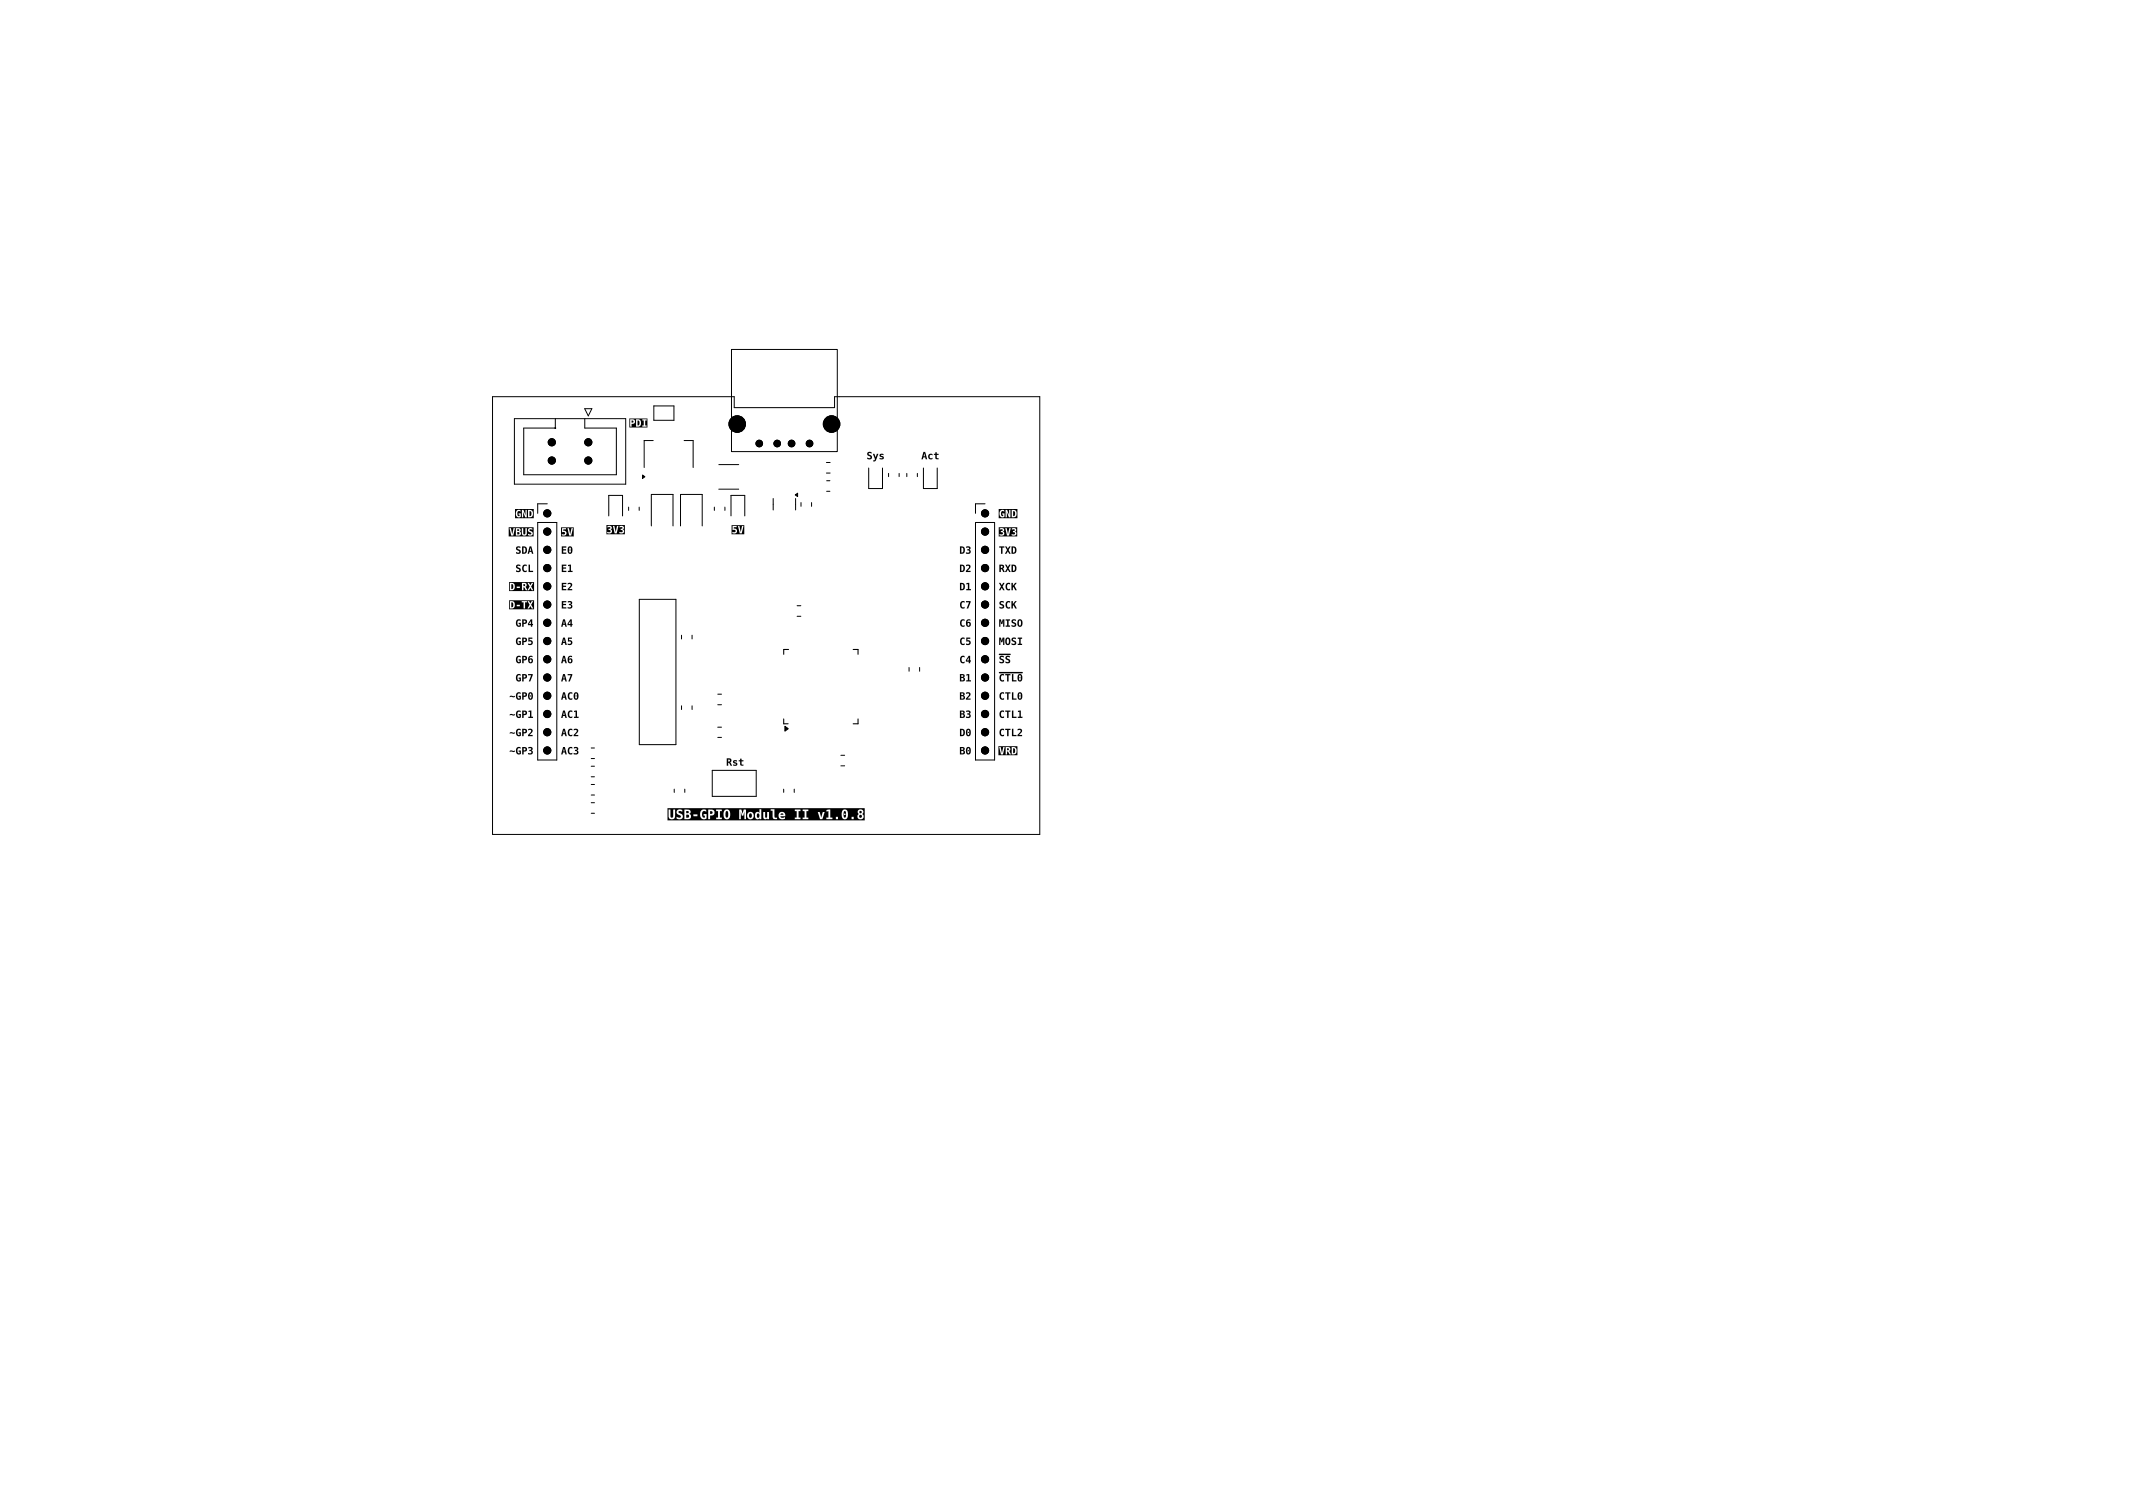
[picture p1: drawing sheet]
<svg xmlns="http://www.w3.org/2000/svg" width="297mm" height="210mm" viewBox="0 0 297 210" stroke-linecap="round" stroke-linejoin="round" font-family="sans-serif">
<defs><g id="words">
<g font-size="1.4">
<text x="120.7" y="64.1">Sys</text>
<text x="128.3" y="64.1">Act</text>
<text x="71.8" y="77.5">SDA</text>
<text x="78.1" y="77.5">E0</text>
<text x="133.6" y="77.5">D3</text>
<text x="139.1" y="77.5">TXD</text>
<text x="71.8" y="80.1">SCL</text>
<text x="78.1" y="82.6">E2</text>
<text x="78.1" y="80.1">E1</text>
<text x="133.6" y="82.6">D1</text>
<text x="133.6" y="80.1">D2</text>
<text x="139.1" y="80.1">RXD</text>
<text x="139.1" y="82.6">XCK</text>
<text x="71.8" y="87.7">GP4</text>
<text x="78.1" y="85.2">E3</text>
<text x="78.1" y="87.7">A4</text>
<text x="133.6" y="85.2">C7</text>
<text x="133.6" y="87.7">C6</text>
<text x="139.1" y="87.7">MISO</text>
<text x="139.1" y="85.2">SCK</text>
<text x="71.8" y="95.3">GP7</text>
<text x="71.8" y="92.8">GP6</text>
<text x="71.8" y="90.2">GP5</text>
<text x="78.1" y="92.8">A6</text>
<text x="78.1" y="90.2">A5</text>
<text x="78.1" y="95.3">A7</text>
<text x="133.6" y="95.3">B1</text>
<text x="133.6" y="92.8">C4</text>
<text x="133.6" y="90.2">C5</text>
<text x="139.1" y="95.3">~{CTL0}</text>
<text x="139.1" y="90.2">MOSI</text>
<text x="70.9" y="97.9">~GP0</text>
<text x="70.9" y="100.4">~GP1</text>
<text x="78.1" y="97.9">AC0</text>
<text x="78.1" y="100.4">AC1</text>
<text x="133.6" y="100.4">B3</text>
<text x="133.6" y="97.9">B2</text>
<text x="139.1" y="97.9">CTL0</text>
<text x="139.1" y="100.4">CTL1</text>
<text x="70.9" y="105.5">~GP3</text>
<text x="70.9" y="102.9">~GP2</text>
<text x="78.1" y="105.5">AC3</text>
<text x="78.1" y="102.9">AC2</text>
<text x="101.1" y="106.8">Rst</text>
<text x="133.6" y="102.9">D0</text>
<text x="133.6" y="105.5">B0</text>
<text x="139.1" y="102.9">CTL2</text>
</g>
</g></defs>
<g fill="none" stroke="#000" stroke-width=".14">
<path d="M68.6 55.2h33.6v1.6h14v-1.6h28.6v61h-76.2zM71.6 58.3h15.5v9.1h-15.5zM77.3 58.3v1.3h-4.4v6.5h12.9v-6.5h-4.4v-1.3M81.4 56.9h1l-.5 1zM91 56.5h2.8v2h-2.8zM101.9 48.7h14.7v14.2h-14.7zM74.9 72.8h2.6v33h-2.6zM76.2 70.2h-1.3v1.3M84.8 71.9v-2.9h1.9v2.9M87.5 70.6v.5M89 70.6v.5M90.7 73.2v-4.3h3v4.3"/>
<path d="M91 61.4h-1.3v3.7M94.8 73.2v-4.3h3v4.3M95.3 61.4h1.2v3.7M99.5 70.6v.5M100.1 64.7h2.8M100.1 68.1h2.8M100.9 70.6v.5M101.8 71.9v-2.9h1.9v2.9M107.7 69.4v1.6M110.8 69.4v1.6M111.5 70v.5M113 70v.5"/>
<path d="M115.1 64.4h.5M115.1 65.9h.5M115.1 66.9h.5M115.1 68.4h.5M121 65.2v2.8h1.9v-2.8M123.7 65.9v.5M125.2 65.9v.5M126.3 65.9v.5M127.7 65.9v.5M128.6 65.2v2.8h1.9v-2.8M135.8 72.8h2.7v33h-2.7zM137.2 70.2h-1.4v1.3"/>
<path d="M89 83.5h5.1v20.2h-5.1zM94.9 88.5v.5M94.9 98.3v.5M96.4 88.5v.5M96.4 98.3v.5M99.9 96.7h.6M99.9 98.1h.6M111 84.4h.5M111 85.8h.5M126.6 93v.5M128 93v.5M82.3 109.2h.5"/>
<path d="M82.3 110.7h.5M82.3 111.8h.5M82.3 113.3h.5M82.3 106.7h.5M82.3 108.2h.5M82.3 104.2h.5M82.3 105.6h.5M93.9 109.9v.5M95.4 109.9v.5M99.2 107.3h6.1v3.6h-6.1zM99.9 101.3h.6M99.9 102.7h.6"/>
<path d="M109.1 109.9v.5M110.6 109.9v.5M117.1 105.2h.5M117.1 106.7h.5"/>
</g>
<g fill="#000">
<path d="M87.9 58.6l.3 .1a.17 .17 0 0 1-.1 .1 .17 .17 0 0 1-.2 .1zM88.8 58.6a.35 .35 0 0 1 .2 .3 .35 .35 0 0 1-.2 .3zM87.6 58.3h2.6v1.2h-2.6v-.6h.1v.5h.2v-.2h.7v.2h.2a.54 .54 0 0 0 .4-.8h.4v.6h-.2v.2h.6v-.2h-.2v-.6h.2v-.2h-.6v.2l-.8-.2v.8h-.7v-.2a.34 .34 0 0 0 .5-.2 .34 .34 0 0 0-.4-.4h-.3v.5h-.1zM72 73.7h.2a.12 .12 0 0 1 .1 .1 .12 .12 0 0 1-.1 .1h-.2zM72 74.1h.3v.3h-.3zM73.7 71.2a.35 .35 0 0 1 .3 .3 .35 .35 0 0 1-.3 .4zM70.8 73.4h3.5v1.3h-3.5v-1.1h.1l.3 1h.3l.1-.7h.2v.7l.6-.1 .1-.3h.2a.35 .35 0 0 0 .3 .4 .35 .35 0 0 0 .4-.4v-.4h.1l.1 .2 .4 .3-.1 .1-.4-.1v.2a.36 .36 0 0 0 .6 .1 .36 .36 0 0 0-.1-.6h-.1a.17 .17 0 0 1-.1-.1 .17 .17 0 0 1 0-.2l.3 .1v-.2a.38 .38 0 0 0-.6 .2h-.1v-.2h-.2v.7l-.1 .1-.2-.1v-.7h-.2v.6l-.4-.2a.25 .25 0 0 0 .2-.3 .25 .25 0 0 0-.3-.1h-.4v.3h-.2l.1-.3h-.2l-.2 .8-.2-.8h-.3zM71.7 70.9h2.6v1.3h-2.6v-.7h.1a.43 .43 0 0 0 .6 .5h.4v-.7l.3 .7h.2v-.1h.2v.1h.2a.52 .52 0 0 0 .5-.5 .52 .52 0 0 0-.5-.5h-.2v.9h-.2v-.9h-.1v.8l-.3-.8h-.2v1h-.3h.1v-.5h-.3l.1 .4a.33 .33 0 0 1-.3-.4 .33 .33 0 0 1 .4-.3l.1 .1v-.2a.44 .44 0 0 0-.5 0 .44 .44 0 0 0-.2 .4h-.1zM78.1 73.4h1.8v1.3h-1.8v-.3h.1v.2a.38 .38 0 0 0 .6-.2 .38 .38 0 0 0-.3-.5l-.1-.2h.4v-.1h.2l.3 1h.2l.3-1h-.2l-.2 .8-.2-.8h-.9v.5a.21 .21 0 0 1 .3 0 .21 .21 0 0 1-.1 .3h-.4zM84.4 73.1h2.6v1.3h-2.6v-.3h.1v.1a.37 .37 0 0 0 .6 .1 .37 .37 0 0 0 0-.5l-.1-.1a.24 .24 0 0 0 .2-.2 .24 .24 0 0 0-.2-.3h.3l.3 1.1h.3v-.2h.3v.1a.37 .37 0 0 0 .5 .1 .37 .37 0 0 0 .1-.5l-.1-.1a.28 .28 0 0 0 .1-.4 .28 .28 0 0 0-.4-.1l-.1 .1v.2l.2-.1a.13 .13 0 0 1 .2 .1 .13 .13 0 0 1-.2 .1h-.1v.2h.1a.18 .18 0 0 1 .2 .3 .18 .18 0 0 1-.3 0h-.5l.2-.9h-.2l-.2 .9-.2-.9-.9 .1v.2l.2-.1a.13 .13 0 0 1 .2 .1 .13 .13 0 0 1-.2 .1h-.1v.2h.1a.18 .18 0 0 1 .2 .3 .18 .18 0 0 1-.3 0h-.3zM101.9 73.1h1.7v1.3h-1.7v-.3h.1v.1a.38 .38 0 0 0 .6-.1 .38 .38 0 0 0-.4-.5v-.2h.4v-.2h.2l.2 1.1h.3l.2-1.1h-.2l-.2 .9-.1-.9h-1v.6a.21 .21 0 0 1 .4 0 .21 .21 0 0 1-.2 .3h-.3zM141.1 71.2a.35 .35 0 0 1 .2 .3 .35 .35 0 0 1-.2 .4z"/>
<path d="M139.1 73.4h2.5v1.3h-2.5v-.3h.1v.2a.37 .37 0 0 0 .5 0 .37 .37 0 0 0 0-.5l-.1-.1a.24 .24 0 0 0 .2-.2 .24 .24 0 0 0-.2-.2h.4l.2 1h.3v-.2h.4v.2a.37 .37 0 0 0 .5 0 .37 .37 0 0 0 0-.5l-.1-.1a.28 .28 0 0 0 .2-.4 .28 .28 0 0 0-.5-.1l-.1 .1v.2l.2-.1a.13 .13 0 0 1 .2 .1 .13 .13 0 0 1-.1 .1h-.2v.2h.2a.18 .18 0 0 1 .1 .3 .18 .18 0 0 1-.3 0h-.5l.2-.8h-.2l-.1 .8-.2-.8h-1v.2l.2-.1a.13 .13 0 0 1 .2 .1 .13 .13 0 0 1-.1 .1h-.1v.2h.1a.18 .18 0 0 1 .1 .3 .18 .18 0 0 1-.3 0h-.2zM139.1 70.9h2.6v1.3h-2.6v-.7h.1a.43 .43 0 0 0 .5 .5h.5v-.7l.3 .7h.2v-.1h.2v.1h.2a.52 .52 0 0 0 .5-.5 .52 .52 0 0 0-.5-.5h-.2v.9h-.2v-.9h-.2v.8l-.3-.8h-.2v1h-.3h.2v-.5h-.3l.1 .4a.33 .33 0 0 1-.3-.4 .33 .33 0 0 1 .4-.3v.1v-.2a.44 .44 0 0 0-.5 0 .44 .44 0 0 0-.1 .4h-.1zM71.2 81.3a.35 .35 0 0 1 .3 .4 .35 .35 0 0 1-.3 .3zM71.2 83.9a.35 .35 0 0 1 .3 .3 .35 .35 0 0 1-.3 .4zM72.9 81.3l.2 .1v.2h-.2zM70.9 81.1h3.5v1.2h-3.5v-.3h.1v.2h.3l.2-.1 .2-.2h.7v-.2h-.4v.2h-.3v-.3h1v.6h.2v-.4h.1l.2 .4h.5l.2-.3 .1 .3h.3l-.3-.5 .2-.5h-.2l-.1 .3-.2-.3h-.2l.2 .5-.3 .5-.3-.5a.29 .29 0 0 0 .2-.3 .29 .29 0 0 0-.3-.2h-.3v.4h-1l-.2-.3-.5-.1v.8h-.1zM70.9 83.6h3.5v1.3h-3.5v-.3h.1v.1h.3h.2l.2-.3h.7v-.2h-.4v.2h-.3l-.1-.5h1.3v.8h.8l.2-.3 .1 .3h.3l-.3-.5 .2-.5h-.2l-.1 .3-.2-.3h-.2l.2 .5-.3 .5h-.3v-.8h.3v-.2h-.8v.2h-1l-.2-.2h-.4v.9h-.1zM139.2 91.4l.3-.1 .3 .1v.2l-.3-.1a.12 .12 0 0 0-.1 .1 .12 .12 0 0 0 .1 .1 .35 .35 0 0 1 .3 .5 .35 .35 0 0 1-.6 .1v-.2l.3 .1 .1-.2a.44 .44 0 0 1-.4-.5zM140.1 91.4l.2-.1 .3 .1v.2l-.3-.1a.12 .12 0 0 0-.1 .1 .12 .12 0 0 0 .1 .1 .35 .35 0 0 1 .3 .5 .35 .35 0 0 1-.5 .1l-.1-.2 .4 .1 .1-.2a.44 .44 0 0 1-.5-.5zM95.6 112.9h.1a.16 .16 0 0 1 .2 .2 .16 .16 0 0 1-.2 .1h-.1zM95.6 113.4h.1a.21 .21 0 0 1 .3 .3 .21 .21 0 0 1-.3 .2h-.1zM98.9 113a.23 .23 0 0 1 .3 .2 .23 .23 0 0 1-.3 .1z"/>
<path d="M101.1 113a.28 .28 0 0 1 .3 .1 .28 .28 0 0 1 0 .3v.1a.24 .24 0 0 1 0 .3 .24 .24 0 0 1-.4 0 .24 .24 0 0 1 0-.3zM104.4 113.3a.28 .28 0 0 1 .3 .3 .28 .28 0 0 1-.3 .3l-.1-.3zM105.4 113.3a.3 .3 0 0 1 .4 .2 .3 .3 0 0 1-.2 .4 .33 .33 0 0 1-.2-.6zM108.7 113.3h.1a.2 .2 0 0 1 .2 0 .2 .2 0 0 1 .1 .2h-.4zM117.6 113v-.1a.71 .71 0 0 1 0 1l-.1-.2v-.3a.11 .11 0 0 0 .2 .1 .11 .11 0 0 0 0-.2 .11 .11 0 0 0-.2 0v.1zM92.9 112.5h27.5v1.7h-27.5v-.6h.2a.46 .46 0 0 0 .5 .5 .46 .46 0 0 0 .4-.5v-.5h.2l.1 .3 .4 .1a.21 .21 0 0 1 0 .4 .21 .21 0 0 1-.3-.1l-.2-.1v.3a.48 .48 0 0 0 .6 .1 .48 .48 0 0 0 .2-.7l-.4-.2h.7v.9h.4l.4-.1 .1-.3h.9v-.3h.4a.56 .56 0 0 0 .2 .6 .56 .56 0 0 0 .7 0v-.6h-.4v.2h.2v.2l-.2 .1-.2-.2v-.4h.8v.8h.3v-.5a.45 .45 0 0 0 .5-.1 .45 .45 0 0 0 .1-.5h.5v.9h-.3v.2h.8v-.2h-.3v-.5h.5a.52 .52 0 0 0 .6 .7h1.9v-1.1l.1 .6h.2l.1-.6v1.1h.3v-.5h.1a.47 .47 0 0 0 .5 .5 .47 .47 0 0 0 .5-.5h.1a.35 .35 0 0 0 .2 .5 .35 .35 0 0 0 .4-.2v.2h.3v-.4h.3l.1 .4h.3l.1-.2v.2h.3v-1h-.3v.6a.16 .16 0 0 1-.1 .2 .16 .16 0 0 1-.2-.2v-.6h-.2v.6h-.3v-.8h1.6v.9l.2 .3h.4v-.2l-.3-.1-.1-.2h.6a.57 .57 0 0 0 .9 .4v-.2l-.4 .1-.2-.2h.6a.48 .48 0 0 0-.4-.6 .48 .48 0 0 0-.5 .5h-.6v-.6h3.1v.9h-.2v.2h.8v-.2h-.3v-.9h.8v.9h-.2v.2h.8v-.2h-.3v-.8h1.6l.3 1h.3l.1-.2h.5v.2h1.6v-.3h-.3v.3h-.5v-.2h-.3v-.5h1.6a.51 .51 0 0 0 .6 .7h1.1v-.3h-.3v.3h-.8l.2-.4h1.4a.42 .42 0 0 0 .6 .4 .42 .42 0 0 0 0-.7 .35 .35 0 0 0 .1-.6 .35 .35 0 0 0-.5 0 .35 .35 0 0 0 0 .6l-.2 .1v.2h-1.4a.63 .63 0 0 0-.5-.9l-.2 .2-.1 .4h-1.6v-.7l-.5 .1v.2h.3v.9h-.8l.2-.8h-.2l-.3 .8-.2-.8h-1.8v-.1h.3v-.3h-.8v.3h-.3v-.3h-.8v.3h-2.9v-.3h-.5v.2h-1.3v-.2h-.3v.5a.37 .37 0 0 0-.4-.1 .37 .37 0 0 0-.2 .5l-.1-.1a.46 .46 0 0 0-.5-.4 .46 .46 0 0 0-.5 .5h-.1v-.9h-.3l-.2 .6-.2-.6h-.3v1.4h-1.6a.82 .82 0 0 0 0-1.4l-.4 .2-.2 .5h-.5v-.4h.3v-.3h-.8v.3h-.2l-.3-.2-.6-.1v.6h-.8a.31 .31 0 0 1 .2-.4 .31 .31 0 0 1 .3 .2v-.3a.57 .57 0 0 0-.6 0 .57 .57 0 0 0-.2 .6h-1v.3h-.3l-.1-.2-.2-.2a.32 .32 0 0 0 .3-.4 .32 .32 0 0 0-.5-.2h-.4v.5h-.7a.18 .18 0 0 1-.1-.2 .18 .18 0 0 1 .3 0l.2 .1v-.3a.5 .5 0 0 0-.8 .3h-.2v-.4h-.3v1a.19 .19 0 0 1-.2 .2 .19 .19 0 0 1-.1-.2v-1h-.3v.9h-.2zM140.2 104.2h.3l-.1 .3h-.2zM141.1 104.2a.35 .35 0 0 1 .2 .3 .35 .35 0 0 1-.2 .4zM139 103.9h2.7v1.3h-2.7v-1.2h.1l.3 1.1h.3l.1-.6h.2v.6h.2v-.4h.2l.2 .4h.2l-.1-.2h.2v.2h.2a.52 .52 0 0 0 .5-.6 .52 .52 0 0 0-.5-.5h-.2v.9h-.2l-.2-.3a.29 .29 0 0 0 .2-.4 .29 .29 0 0 0-.4-.2h-.3v.5h-.2l.1-.5h-.2l-.2 .9-.2-.9h-.3z"/>
<circle cx="119.8" cy="113.1" r=".17"/>
<circle cx="119.8" cy="113.7" r=".21"/>
</g>
<path d="M139.2 93.7h3.1M139.2 91.1h1.4" fill="none" stroke="#000" stroke-width=".2"/>
<path d="M109.8 90.4h-.7v.7M118.8 90.4h.7v.7M109.1 100.1v.7h.6M119.5 100.1v.7h-.7" fill="none" stroke="#000" stroke-width=".15"/>
<g fill="#000" stroke="#000" stroke-width=".14">
<path d="M89.5 66.2l.3 .2-.3 .2zM110.7 68.9l.4-.2v.5zM109.3 101.1l.5 .4-.5 .3z"/>
<circle cx="77.3" cy="59.6" r=".06"/>
<circle cx="102.6" cy="59.1" r="1.15"/>
<circle cx="115.8" cy="59.1" r="1.15"/>
<circle cx="76.2" cy="71.5" r=".5"/>
<circle cx="76.2" cy="74" r=".5"/>
<circle cx="76.2" cy="76.6" r=".5"/>
<circle cx="76.2" cy="79.1" r=".5"/>
<circle cx="76.8" cy="61.6" r=".5"/>
<circle cx="76.8" cy="64.1" r=".5"/>
<circle cx="81.9" cy="61.6" r=".5"/>
<circle cx="81.9" cy="64.1" r=".5"/>
<circle cx="105.7" cy="61.8" r=".46"/>
<circle cx="108.2" cy="61.8" r=".46"/>
<circle cx="110.2" cy="61.8" r=".46"/>
<circle cx="112.7" cy="61.8" r=".46"/>
<circle cx="137.2" cy="76.6" r=".5"/>
<circle cx="137.2" cy="71.5" r=".5"/>
<circle cx="137.2" cy="74" r=".5"/>
<circle cx="137.2" cy="79.1" r=".5"/>
<circle cx="76.2" cy="86.7" r=".5"/>
<circle cx="76.2" cy="81.7" r=".5"/>
<circle cx="76.2" cy="94.4" r=".5"/>
<circle cx="76.2" cy="84.2" r=".5"/>
<circle cx="76.2" cy="89.3" r=".5"/>
<circle cx="76.2" cy="91.8" r=".5"/>
<circle cx="76.2" cy="96.9" r=".5"/>
<circle cx="76.2" cy="99.4" r=".5"/>
<circle cx="137.2" cy="96.9" r=".5"/>
<circle cx="137.2" cy="91.8" r=".5"/>
<circle cx="137.2" cy="84.2" r=".5"/>
<circle cx="137.2" cy="89.3" r=".5"/>
<circle cx="137.2" cy="99.4" r=".5"/>
<circle cx="137.2" cy="81.7" r=".5"/>
<circle cx="137.2" cy="86.7" r=".5"/>
<circle cx="137.2" cy="94.4" r=".5"/>
<circle cx="76.2" cy="102" r=".5"/>
<circle cx="76.2" cy="104.5" r=".5"/>
<circle cx="137.2" cy="104.5" r=".5"/>
<circle cx="137.2" cy="102" r=".5"/>
</g>
<use href="#words"/>
</svg>
